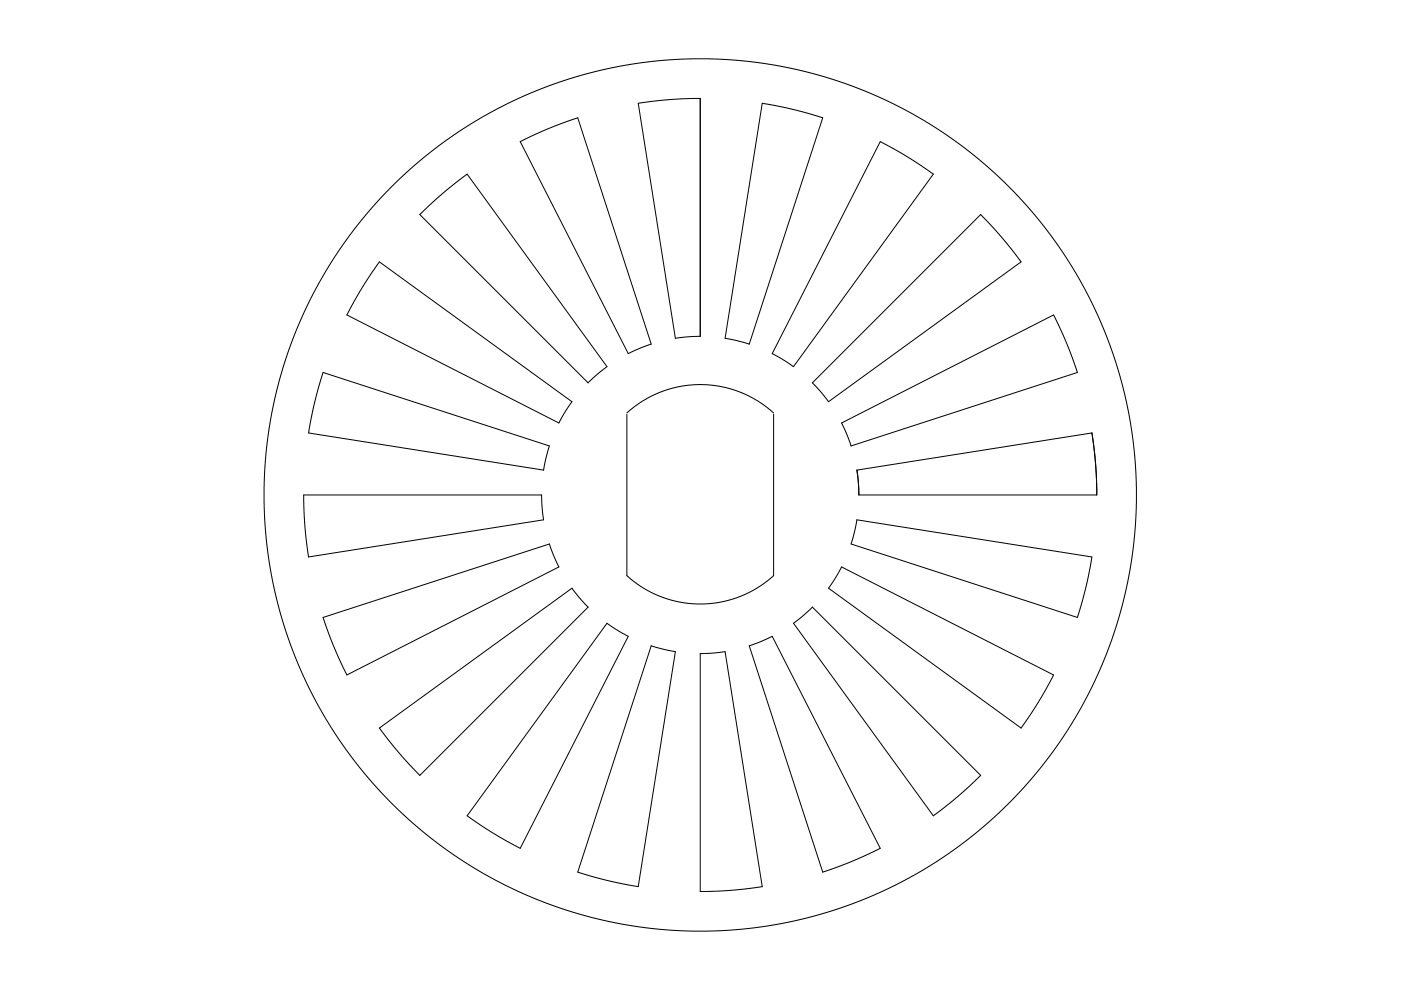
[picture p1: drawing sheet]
<svg xmlns="http://www.w3.org/2000/svg" width="297mm" height="210mm" viewBox="0 0 297 210" stroke-linecap="round" stroke-linejoin="round" font-family="sans-serif">
<g fill="none" stroke="#000" stroke-width=".21">
<path d="M110.3 30l6.2-2.8 6-2.2 15.6 48-2.4 .8-2.5 1.2zM135.3 21.9l6.7-.8 6.5-.2v50.4l-2.8 .1-2.5 .3zM161.6 21.9l6.1 1.2 6.7 1.9-15.5 48-2.8-.8-2.4-.5zM186.6 30l6 3.4 5.3 3.5-29.7 40.8-2.4-1.6-2.1-1.1zM80.4 55.5l40.9 29.7-1.6 2.4-1.2 2.1-44.9-22.9 3.3-6zM89 45.5l5-4.6 5-4 29.7 40.8-2 1.6-2 1.9zM68.5 79l48 15.6-.8 2.7-.4 2.4-49.9-7.9 1.2-6.1zM132.9 87.8v34.2l3.4 2.6 3.5 1.8 3.7 1.1 4.1 .6 2.2-.1 2.3-.2 2.5-.5 1.8-.6 1.9-.8 2.3-1.3 3.4-2.6v-34.2M132.9 87.5l3.2-2.4 1.6-.9 2.4-1.1 3.9-1.1 4-.5 2.2 .1 2.3 .3 4.3 1.2 4 2 3.2 2.4M172.2 81.2l35.7-35.7 4.6 5 4 5-40.8 29.7-1.6-2zM178.4 89.7l45-22.9 2.8 6.2 2.2 6-48 15.6-.8-2.4zM181.7 99.7l49.8-7.9 .8 6.7 .2 6.4h-50.4l-.1-2.7z"/>
<path d="M64.4 104.9h50.4l.1 2.8 .4 2.5-49.9 7.9-.8-6.7zM181.7 110.2l49.8 7.9-1.2 6.1-1.9 6.7-48-15.6 .8-2.7zM68.5 130.9l48-15.6 .8 2.4 1.2 2.5-44.9 22.9-2.9-6.2zM128.7 132.1l2.4 1.7 2.1 1.1-22.9 45-.1-.1-5.9-3.3-5.3-3.5zM138.1 136.9l2.7 .8 2.4 .5-8 49.8-6.5-1.3-6.2-1.8zM148.5 138.6l2.7-.1 2.5-.3 7.9 49.8-6.7 .8-6.4 .2zM158.9 136.9l2.3-.8 2.5-1.2 22.9 45-6.2 2.8-6 2.2zM168.2 132.1l2-1.5 2-1.9 35.7 35.7-5 4.6-5 4zM178.4 120.2l45 22.9-3.4 6-3.5 5.3-40.8-29.7 1.6-2.4zM80.4 154.4l40.9-29.7 1.5 2 1.9 2-35.7 35.7-4.6-5z"/>
<circle cx="148.5" cy="104.9" r="92.5"/>
</g>
</svg>
